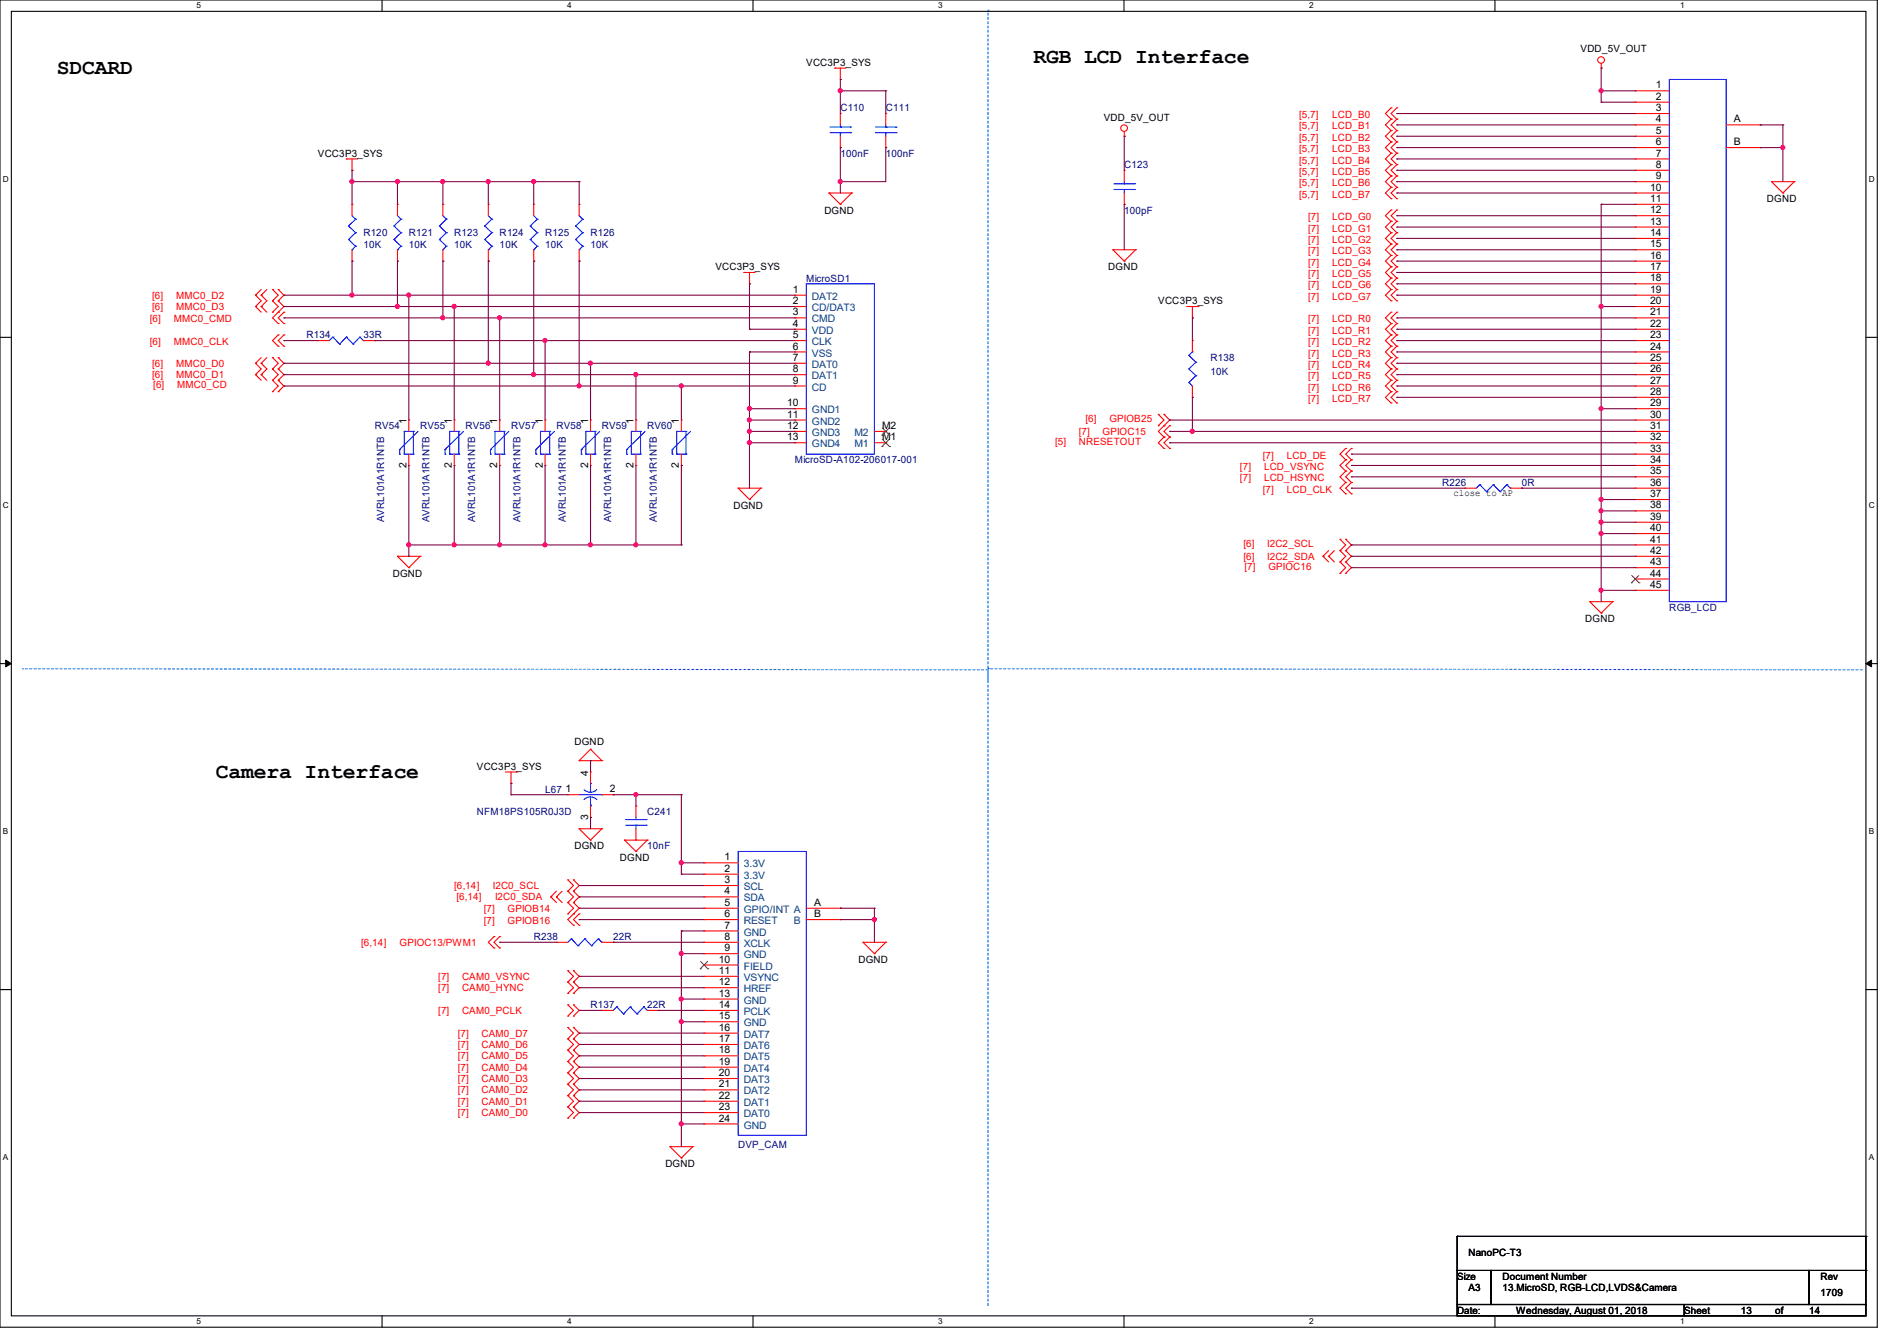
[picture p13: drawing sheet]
<svg xmlns="http://www.w3.org/2000/svg" width="297mm" height="210mm" viewBox="0 0 297 210" stroke-linecap="round" stroke-linejoin="round" font-family="sans-serif">
<defs><g id="words">
<g font-size="3.3">
<text x="8.9" y="11.6">SDCARD</text>
<text x="161.8" y="9.9">RGB LCD Interface</text>
<text x="33.8" y="121.9">Camera Interface</text>
</g>
<g font-size="1.6">
<text x="126.2" y="10.3">VCC3P3_SYS</text>
<text x="247.5" y="8.2">VDD_5V_OUT</text>
<text x="259.2" y="13.8">1</text>
<text x="259.2" y="15.6">2</text>
<text x="259.2" y="17.4">3</text>
<text x="172.8" y="18.9">VDD_5V_OUT</text>
<text x="259.2" y="19.2">4</text>
<text x="259.2" y="21">5</text>
<text x="259.2" y="22.7">6</text>
<text x="271.5" y="19.2">A</text>
<text x="271.5" y="22.7">B</text>
<text x="49.8" y="24.6">VCC3P3_SYS</text>
<text x="258.4" y="29.8">10</text>
<text x="259.2" y="24.5">7</text>
<text x="259.2" y="26.3">8</text>
<text x="259.2" y="28.1">9</text>
<text x="129.1" y="33.4">DGND</text>
<text x="258.4" y="31.6">11</text>
<text x="258.4" y="33.4">12</text>
<text x="258.4" y="35.2">13</text>
<text x="276.6" y="31.7">DGND</text>
<text x="258.4" y="37">14</text>
<text x="258.4" y="38.7">15</text>
<text x="258.4" y="40.5">16</text>
<text x="112" y="42.3">VCC3P3_SYS</text>
<text x="124.1" y="45.8">1</text>
<text x="124.1" y="47.6">2</text>
<text x="173.5" y="42.3">DGND</text>
<text x="181.4" y="47.7">VCC3P3_SYS</text>
<text x="258.4" y="42.3">17</text>
<text x="258.4" y="44.1">18</text>
<text x="258.4" y="45.8">19</text>
<text x="258.4" y="47.6">20</text>
<text x="124.1" y="49.4">3</text>
<text x="124.1" y="51.2">4</text>
<text x="124.1" y="53">5</text>
<text x="258.4" y="49.4">21</text>
<text x="258.4" y="51.2">22</text>
<text x="258.4" y="53">23</text>
<text x="124.1" y="54.7">6</text>
<text x="124.1" y="56.5">7</text>
<text x="124.1" y="58.3">8</text>
<text x="258.4" y="54.7">24</text>
<text x="258.4" y="56.5">25</text>
<text x="258.4" y="58.3">26</text>
<text x="123.2" y="63.6">10</text>
<text x="123.2" y="65.4">11</text>
<text x="124.1" y="60.1">9</text>
<text x="258.4" y="60.1">27</text>
<text x="258.4" y="61.8">28</text>
<text x="258.4" y="63.6">29</text>
<text x="258.4" y="65.4">30</text>
<text x="63.6" y="66.3" transform="rotate(-90 63.6 66.3)">1</text>
<text x="70.7" y="66.3" transform="rotate(-90 70.7 66.3)">1</text>
<text x="77.9" y="66.3" transform="rotate(-90 77.9 66.3)">1</text>
<text x="85" y="66.3" transform="rotate(-90 85 66.3)">1</text>
<text x="92.1" y="66.3" transform="rotate(-90 92.1 66.3)">1</text>
<text x="99.2" y="66.3" transform="rotate(-90 99.2 66.3)">1</text>
<text x="106.3" y="66.3" transform="rotate(-90 106.3 66.3)">1</text>
<text x="123.2" y="67.2">12</text>
<text x="123.2" y="69">13</text>
<text x="138.1" y="69">M1</text>
<text x="138.1" y="67.2">M2</text>
<text x="258.4" y="67.2">31</text>
<text x="258.4" y="69">32</text>
<text x="258.4" y="70.7">33</text>
<text x="63.6" y="73.2" transform="rotate(-90 63.6 73.2)">2</text>
<text x="70.7" y="73.2" transform="rotate(-90 70.7 73.2)">2</text>
<text x="77.9" y="73.2" transform="rotate(-90 77.9 73.2)">2</text>
<text x="85" y="73.2" transform="rotate(-90 85 73.2)">2</text>
<text x="92.1" y="73.2" transform="rotate(-90 92.1 73.2)">2</text>
<text x="99.2" y="73.2" transform="rotate(-90 99.2 73.2)">2</text>
<text x="106.3" y="73.2" transform="rotate(-90 106.3 73.2)">2</text>
<text x="227.6" y="77.7">close to AP</text>
<text x="258.4" y="72.5">34</text>
<text x="258.4" y="74.3">35</text>
<text x="258.4" y="76.1">36</text>
<text x="258.4" y="77.9">37</text>
<text x="114.8" y="79.7">DGND</text>
<text x="258.4" y="79.6">38</text>
<text x="258.4" y="81.4">39</text>
<text x="258.4" y="83.2">40</text>
<text x="258.4" y="85">41</text>
<text x="258.4" y="86.7">42</text>
<text x="258.4" y="88.5">43</text>
<text x="61.5" y="90.3">DGND</text>
<text x="258.4" y="90.3">44</text>
<text x="258.4" y="92.1">45</text>
<text x="248.2" y="97.4">DGND</text>
<text x="90" y="116.7">DGND</text>
<text x="74.7" y="120.6">VCC3P3_SYS</text>
<text x="88.6" y="124.1">1</text>
<text x="92.1" y="121.5" transform="rotate(-90 92.1 121.5)">4</text>
<text x="95.5" y="124.1">2</text>
<text x="92.1" y="128.4" transform="rotate(-90 92.1 128.4)">3</text>
<text x="90" y="133">DGND</text>
<text x="97.1" y="134.8">DGND</text>
<text x="113.5" y="134.7">1</text>
<text x="113.5" y="136.5">2</text>
<text x="113.5" y="138.3">3</text>
<text x="113.5" y="140.1">4</text>
<text x="113.5" y="141.9">5</text>
<text x="113.5" y="143.6">6</text>
<text x="127.5" y="141.9">A</text>
<text x="127.5" y="143.6">B</text>
<text x="113.5" y="145.4">7</text>
<text x="113.5" y="147.2">8</text>
<text x="113.5" y="149">9</text>
<text x="112.6" y="150.8">10</text>
<text x="112.6" y="152.5">11</text>
<text x="112.6" y="154.3">12</text>
<text x="134.4" y="150.8">DGND</text>
<text x="112.6" y="156.1">13</text>
<text x="112.6" y="157.9">14</text>
<text x="112.6" y="159.6">15</text>
<text x="112.6" y="161.4">16</text>
<text x="112.6" y="163.2">17</text>
<text x="112.6" y="165">18</text>
<text x="112.6" y="166.8">19</text>
<text x="112.6" y="168.5">20</text>
<text x="112.6" y="170.3">21</text>
<text x="112.6" y="172.1">22</text>
<text x="112.6" y="173.9">23</text>
<text x="112.6" y="175.6">24</text>
<text x="104.2" y="182.8">DGND</text>
<text x="229.9" y="196.7">NanoPC-T3</text>
<text x="228.1" y="200.4">Size</text>
<text x="229.9" y="202.2">A3</text>
<text x="235.2" y="200.4">Document Number</text>
<text x="235.2" y="202.2">13.MicroSD, RGB-LCD,LVDS&amp;Camera</text>
<text x="285" y="202.9">1709</text>
<text x="285" y="200.4">Rev</text>
<text x="228.1" y="205.7">Date:</text>
<text x="237.4" y="205.7">Wednesday, August 01, 2018</text>
<text x="263.7" y="205.7">Sheet</text>
<text x="272.6" y="205.7">13</text>
<text x="277.9" y="205.7">of</text>
<text x="283.2" y="205.7">14</text>
</g>
<g font-size="1.6" fill="#00007f">
<text x="131.6" y="17.4">C110</text>
<text x="138.7" y="17.4">C111</text>
<text x="131.6" y="24.6">100nF</text>
<text x="138.7" y="24.6">100nF</text>
<text x="176" y="26.3">C123</text>
<text x="176" y="33.4">100pF</text>
<text x="56.9" y="37">R120</text>
<text x="56.9" y="38.8">10K</text>
<text x="64" y="37">R121</text>
<text x="64" y="38.8">10K</text>
<text x="71.1" y="37">R123</text>
<text x="71.1" y="38.8">10K</text>
<text x="78.2" y="37">R124</text>
<text x="78.2" y="38.8">10K</text>
<text x="85.3" y="37">R125</text>
<text x="85.3" y="38.8">10K</text>
<text x="92.5" y="37">R126</text>
<text x="92.5" y="38.8">10K</text>
<text x="126.2" y="44.1">MicroSD1</text>
<text x="48" y="53">R134</text>
<text x="56.9" y="53">33R</text>
<text x="189.5" y="56.6">R138</text>
<text x="189.5" y="58.7">10K</text>
<text x="58.7" y="67.2">RV54</text>
<text x="65.8" y="67.2">RV55</text>
<text x="72.9" y="67.2">RV56</text>
<text x="80" y="67.2">RV57</text>
<text x="87.1" y="67.2">RV58</text>
<text x="94.2" y="67.2">RV59</text>
<text x="101.3" y="67.2">RV60</text>
<text x="124.5" y="72.6">MicroSD-A102-206017-001</text>
<text x="225.8" y="76.1">R226</text>
<text x="238.2" y="76.1">0R</text>
<text x="60.2" y="81.8" transform="rotate(-90 60.2 81.8)">AVRL101A1R1NTB</text>
<text x="67.3" y="81.8" transform="rotate(-90 67.3 81.8)">AVRL101A1R1NTB</text>
<text x="74.4" y="81.8" transform="rotate(-90 74.4 81.8)">AVRL101A1R1NTB</text>
<text x="81.5" y="81.8" transform="rotate(-90 81.5 81.8)">AVRL101A1R1NTB</text>
<text x="88.6" y="81.8" transform="rotate(-90 88.6 81.8)">AVRL101A1R1NTB</text>
<text x="95.7" y="81.8" transform="rotate(-90 95.7 81.8)">AVRL101A1R1NTB</text>
<text x="102.8" y="81.8" transform="rotate(-90 102.8 81.8)">AVRL101A1R1NTB</text>
<text x="261.4" y="95.7">RGB_LCD</text>
<text x="85.3" y="124.1">L67</text>
<text x="74.7" y="127.7">NFM18PS105R0J3D</text>
<text x="101.3" y="127.7">C241</text>
<text x="101.3" y="133">10nF</text>
<text x="83.6" y="147.2">R238</text>
<text x="96" y="147.2">22R</text>
<text x="92.5" y="157.9">R137</text>
<text x="101.3" y="157.9">22R</text>
<text x="115.6" y="179.8">DVP_CAM</text>
</g>
<g font-size="1.6" fill="#f00">
<text x="203.4" y="22.1">[5,7]</text>
<text x="203.4" y="20.3">[5,7]</text>
<text x="203.4" y="18.5">[5,7]</text>
<text x="203.4" y="23.8">[5,7]</text>
<text x="208.6" y="22.1">LCD_B2</text>
<text x="208.6" y="20.3">LCD_B1</text>
<text x="208.6" y="18.5">LCD_B0</text>
<text x="208.6" y="23.8">LCD_B3</text>
<text x="203.4" y="27.4">[5,7]</text>
<text x="203.4" y="25.6">[5,7]</text>
<text x="203.4" y="29.2">[5,7]</text>
<text x="208.6" y="27.4">LCD_B5</text>
<text x="208.6" y="25.6">LCD_B4</text>
<text x="208.6" y="29.2">LCD_B6</text>
<text x="203.4" y="30.9">[5,7]</text>
<text x="204.8" y="34.5">[7]</text>
<text x="208.6" y="34.5">LCD_G0</text>
<text x="208.6" y="30.9">LCD_B7</text>
<text x="204.8" y="36.3">[7]</text>
<text x="204.8" y="41.6">[7]</text>
<text x="204.8" y="39.8">[7]</text>
<text x="204.8" y="38.1">[7]</text>
<text x="208.6" y="36.3">LCD_G1</text>
<text x="208.6" y="41.6">LCD_G4</text>
<text x="208.6" y="39.8">LCD_G3</text>
<text x="208.6" y="38.1">LCD_G2</text>
<text x="23.8" y="46.8">[6]</text>
<text x="27.6" y="46.8">MMC0_D2</text>
<text x="204.8" y="46.9">[7]</text>
<text x="204.8" y="45.2">[7]</text>
<text x="204.8" y="43.4">[7]</text>
<text x="208.6" y="46.9">LCD_G7</text>
<text x="208.6" y="45.2">LCD_G6</text>
<text x="208.6" y="43.4">LCD_G5</text>
<text x="23.5" y="50.5">[6]</text>
<text x="23.8" y="48.6">[6]</text>
<text x="27.2" y="50.5">MMC0_CMD</text>
<text x="27.6" y="48.6">MMC0_D3</text>
<text x="204.8" y="52.3">[7]</text>
<text x="204.8" y="50.5">[7]</text>
<text x="208.6" y="52.3">LCD_R1</text>
<text x="208.6" y="50.5">LCD_R0</text>
<text x="23.5" y="54.1">[6]</text>
<text x="23.8" y="57.4">[6]</text>
<text x="23.8" y="59.2">[6]</text>
<text x="27.2" y="54.1">MMC0_CLK</text>
<text x="27.6" y="57.4">MMC0_D0</text>
<text x="27.6" y="59.2">MMC0_D1</text>
<text x="204.8" y="59.4">[7]</text>
<text x="204.8" y="57.6">[7]</text>
<text x="204.8" y="55.8">[7]</text>
<text x="204.8" y="54.1">[7]</text>
<text x="208.6" y="59.4">LCD_R5</text>
<text x="208.6" y="57.6">LCD_R4</text>
<text x="208.6" y="55.8">LCD_R3</text>
<text x="208.6" y="54.1">LCD_R2</text>
<text x="24" y="60.8">[6]</text>
<text x="27.7" y="60.8">MMC0_CD</text>
<text x="204.8" y="62.9">[7]</text>
<text x="204.8" y="61.2">[7]</text>
<text x="208.6" y="62.9">LCD_R7</text>
<text x="208.6" y="61.2">LCD_R6</text>
<text x="165.2" y="69.7">[5]</text>
<text x="168.9" y="69.7">NRESETOUT</text>
<text x="168.9" y="68.1">[7]</text>
<text x="170" y="66.2">[6]</text>
<text x="172.6" y="68.1">GPIOC15</text>
<text x="173.7" y="66.2">GPIOB25</text>
<text x="197.7" y="71.8">[7]</text>
<text x="201.5" y="71.8">LCD_DE</text>
<text x="194.1" y="73.6">[7]</text>
<text x="194.1" y="75.4">[7]</text>
<text x="197.7" y="77.2">[7]</text>
<text x="197.9" y="73.6">LCD_VSYNC</text>
<text x="197.9" y="75.4">LCD_HSYNC</text>
<text x="201.5" y="77.2">LCD_CLK</text>
<text x="194.7" y="85.7">[6]</text>
<text x="194.7" y="87.7">[6]</text>
<text x="194.9" y="89.3">[7]</text>
<text x="198.4" y="85.7">I2C2_SCL</text>
<text x="198.4" y="87.7">I2C2_SDA</text>
<text x="198.6" y="89.3">GPIOC16</text>
<text x="71.1" y="139.2">[6,14]</text>
<text x="71.5" y="141">[6,14]</text>
<text x="75.7" y="142.8">[7]</text>
<text x="77.2" y="139.2">I2C0_SCL</text>
<text x="77.5" y="141">I2C0_SDA</text>
<text x="79.5" y="142.8">GPIOB14</text>
<text x="56.6" y="148.1">[6,14]</text>
<text x="62.6" y="148.1">GPIOC13/PWM1</text>
<text x="75.7" y="144.7">[7]</text>
<text x="79.5" y="144.7">GPIOB16</text>
<text x="68.6" y="155.2">[7]</text>
<text x="68.6" y="153.5">[7]</text>
<text x="72.3" y="155.2">CAM0_HYNC</text>
<text x="72.3" y="153.5">CAM0_VSYNC</text>
<text x="68.6" y="158.8">[7]</text>
<text x="72.3" y="158.8">CAM0_PCLK</text>
<text x="71.7" y="165.9">[7]</text>
<text x="71.7" y="167.7">[7]</text>
<text x="71.7" y="164.1">[7]</text>
<text x="71.7" y="162.3">[7]</text>
<text x="75.4" y="165.9">CAM0_D5</text>
<text x="75.4" y="167.7">CAM0_D4</text>
<text x="75.4" y="164.1">CAM0_D6</text>
<text x="75.4" y="162.3">CAM0_D7</text>
<text x="71.7" y="173">[7]</text>
<text x="71.7" y="171.2">[7]</text>
<text x="71.7" y="169.5">[7]</text>
<text x="75.4" y="173">CAM0_D1</text>
<text x="75.4" y="171.2">CAM0_D2</text>
<text x="75.4" y="169.5">CAM0_D3</text>
<text x="71.7" y="174.8">[7]</text>
<text x="75.4" y="174.8">CAM0_D0</text>
</g>
<g font-size="1.6" fill="#003f7f">
<text x="127.1" y="46.9">DAT2</text>
<text x="127.1" y="48.7">CD/DAT3</text>
<text x="127.1" y="50.5">CMD</text>
<text x="127.1" y="52.3">VDD</text>
<text x="127.1" y="54.1">CLK</text>
<text x="127.1" y="55.8">VSS</text>
<text x="127.1" y="57.6">DAT0</text>
<text x="127.1" y="59.4">DAT1</text>
<text x="127.1" y="61.2">CD</text>
<text x="127.1" y="64.7">GND1</text>
<text x="127.1" y="66.5">GND2</text>
<text x="127.1" y="68.3">GND3</text>
<text x="127.1" y="70.1">GND4</text>
<text x="133.8" y="70.1">M1</text>
<text x="133.8" y="68.3">M2</text>
<text x="116.5" y="135.8">3.3V</text>
<text x="116.5" y="137.6">3.3V</text>
<text x="116.5" y="139.4">SCL</text>
<text x="116.5" y="141.2">SDA</text>
<text x="116.5" y="143">GPIO/INT A</text>
<text x="116.5" y="144.7">RESET</text>
<text x="116.5" y="146.5">GND</text>
<text x="116.5" y="148.3">XCLK</text>
<text x="124.3" y="144.7">B</text>
<text x="116.5" y="150.1">GND</text>
<text x="116.5" y="151.9">FIELD</text>
<text x="116.5" y="153.6">VSYNC</text>
<text x="116.5" y="155.4">HREF</text>
<text x="116.5" y="157.2">GND</text>
<text x="116.5" y="159">PCLK</text>
<text x="116.5" y="160.7">GND</text>
<text x="116.5" y="162.5">DAT7</text>
<text x="116.5" y="164.3">DAT6</text>
<text x="116.5" y="166.1">DAT5</text>
<text x="116.5" y="167.9">DAT4</text>
<text x="116.5" y="169.6">DAT3</text>
<text x="116.5" y="171.4">DAT2</text>
<text x="116.5" y="173.2">DAT1</text>
<text x="116.5" y="175">DAT0</text>
<text x="116.5" y="176.7">GND</text>
</g>
<g font-size="1.3">
<text x="30.8" y="1.3">5</text>
<text x="88.8" y="1.3">4</text>
<text x="146.9" y="1.3">3</text>
<text x="205" y="1.3">2</text>
<text x="263.1" y="1.3">1</text>
<text x=".5" y="28.4">D</text>
<text x="292.6" y="28.4">D</text>
<text x=".5" y="79.5">C</text>
<text x="292.6" y="79.5">C</text>
<text x=".5" y="130.6">B</text>
<text x="292.6" y="130.6">B</text>
<text x=".5" y="181.7">A</text>
<text x="292.6" y="181.7">A</text>
<text x="30.8" y="207.4">5</text>
<text x="88.8" y="207.4">4</text>
<text x="146.9" y="207.4">3</text>
<text x="205" y="207.4">2</text>
<text x="263.1" y="207.4">1</text>
</g>
</g></defs>
<path d="M0 0h293.9v207.9h-293.9zM1.8 1.8h290.3v204.3h-290.3z" fill="none" stroke="#000" stroke-width=".17"/>
<g fill="#fff">
<path d="M30.8 .2h.7v1.4h-.7z"/>
<path d="M30.8 206.2h.7v1.4h-.7z"/>
</g>
<path d="M59.8 0v1.8M59.8 206.1v1.8" fill="none" stroke="#000" stroke-width=".17"/>
<g fill="#fff">
<path d="M88.8 .2h.7v1.4h-.7z"/>
<path d="M88.8 206.2h.7v1.4h-.7z"/>
</g>
<path d="M117.9 0v1.8M117.9 206.1v1.8" fill="none" stroke="#000" stroke-width=".17"/>
<g fill="#fff">
<path d="M146.9 .2h.7v1.4h-.7z"/>
<path d="M146.9 206.2h.7v1.4h-.7z"/>
</g>
<path d="M176 0v1.8M176 206.1v1.8" fill="none" stroke="#000" stroke-width=".17"/>
<g fill="#fff">
<path d="M205 .2h.7v1.4h-.7z"/>
<path d="M205 206.2h.7v1.4h-.7z"/>
</g>
<path d="M234.1 0v1.8M234.1 206.1v1.8" fill="none" stroke="#000" stroke-width=".17"/>
<g fill="#fff">
<path d="M263.1 .2h.6v1.4h-.6z"/>
<path d="M263.1 206.2h.6v1.4h-.6z"/>
<path d="M.5 27.3h.9v1.4h-.9z"/>
<path d="M292.6 27.3h.9v1.4h-.9z"/>
<path d="M.5 78.4h.9v1.4h-.9z"/>
<path d="M292.6 78.4h.9v1.4h-.9z"/>
</g>
<path d="M0 52.8h1.8M292.1 52.8h1.8" fill="none" stroke="#000" stroke-width=".17"/>
<g fill="#fff">
<path d="M.5 129.5h.8v1.4h-.8z"/>
<path d="M292.6 129.5h.8v1.4h-.8z"/>
</g>
<path d="M0 103.9h1.8M292.1 103.9h1.8" fill="none" stroke="#000" stroke-width=".17"/>
<path d="M.9 103.4l.9 .5-.9 .5zM292.1 103.9l.9-.5v1z" fill="#000" stroke="#000" stroke-width=".16"/>
<g fill="#fff">
<path d="M.5 180.5h.8v1.4h-.8z"/>
<path d="M292.6 180.5h.8v1.4h-.8z"/>
</g>
<g fill="none" stroke="#000" stroke-width=".17">
<path d="M0 155h1.8M292.1 155h1.8M228.1 199h5.4v5.3h-5.4zM228.1 193.6h.1M228.1 193.6v5.4M228.1 193.6h64M233.5 199h49.8v5.3h-49.8zM283.3 199h8.8v5.3h-8.8zM292.1 193.6h.1M292.1 199h.1M292.1 193.6v5.4M228.1 204.3h35.6v1.8h-35.6z"/>
<path d="M263.7 204.3h28.4v1.8h-28.4z"/>
</g>
<path d="M154.7 1.6h.1M3.6 104.7h.1M154.7 106.7v-105.1M154.7 104.7h.1M154.7 104.9l-151.1-.2M291.6 104.9l-136.9-.2M154.7 204.5v-99.8" fill="none" stroke="#007fff" stroke-width=".17" stroke-dasharray=".3 .3"/>
<g fill="none" stroke="#f00" stroke-width=".17">
<path d="M130.7 10.7h.1M130.7 10.7h1.8M131.6 12.4h.1M131.6 17.8h.1M131.6 10.7v1.7M131.6 17.8v1.8M138.7 17.8h.1M138.7 17.8v1.8M217.8 18.7h.1M217.8 16.9h.1M217.8 18.7l-.9 .9 .9 .8M217.8 16.9l-.9 .9 .9 .9"/>
<path d="M218.7 18.7h.1M218.7 16.9h.1M218.7 18.7l-.9 .9 .9 .8M218.7 16.9l-.9 .9 .9 .9M250.7 10.7h.1M250.7 9.9v.8M256 14.2h.1M256 16h.1M256 17.8h.1M256 19.6h.1M256 14.2h5.4M256 16h5.4"/>
<path d="M256 17.8h5.4M256 19.6h5.4M270.3 19.6h5.3M275.6 19.6h.1M54.2 24.9h.1M54.2 24.9h1.8M55.1 26.7h.1M55.1 32h.1M55.1 24.9v1.8M55.1 32v1.8M55.1 39.1v1.8M62.2 32h.1"/>
<path d="M62.2 32v1.8M62.2 39.1v1.8M69.3 32h.1M69.3 32v1.8M69.3 39.1v1.8M76.5 32h.1M76.5 32v1.8M76.5 39.1v1.8M83.6 32h.1M83.6 32v1.8M83.6 39.1v1.8M90.7 32h.1"/>
<path d="M90.7 32v1.8M90.7 39.1v1.8M129.8 30.2h.1M129.8 30.2h3.6M129.8 30.2l1.8 1.8M131.6 32h.1M131.6 23.1h.1M131.6 21.3v1.8M133.4 30.2h.1M133.4 30.2l-1.8 1.8M138.7 23.1h.1M138.7 21.3v1.8"/>
<path d="M174.2 39.1h.1M174.2 39.1h3.6M174.2 39.1l1.8 1.8M176 21.3h.1M176 26.7h.1M176 32h.1M176 20.6v.7M176 26.7v1.7M176 30.2v1.8M177.8 39.1h.1M177.8 39.1l-1.8 1.8M217.8 20.4h.1"/>
<path d="M217.8 22.2h.1M217.8 25.8h.1M217.8 27.6h.1M217.8 24h.1M217.8 34.7h.1M217.8 36.4h.1M217.8 32.9h.1M217.8 29.3h.1M217.8 31.1h.1M217.8 38.2h.1M217.8 20.4l-.9 .9 .9 .9M217.8 25.8l-.9 .9 .9 .9"/>
<path d="M217.8 24l-.9 .9 .9 .9M217.8 22.2l-.9 .9 .9 .9M217.8 34.7l-.9 .9 .9 .8M217.8 32.9l-.9 .9 .9 .9M217.8 29.3l-.9 .9 .9 .9M217.8 27.6l-.9 .8 .9 .9M217.8 38.2l-.9 .9 .9 .9M217.8 36.4l-.9 .9 .9 .9M218.7 20.4h.1M218.7 22.2h.1M218.7 25.8h.1M218.7 27.6h.1"/>
<path d="M218.7 24h.1M218.7 34.7h.1M218.7 36.4h.1M218.7 32.9h.1M218.7 29.3h.1M218.7 31.1h.1M218.7 38.2h.1M218.7 29.3l-.9 .9 .9 .9M218.7 20.4l-.9 .9 .9 .9M218.7 25.8l-.9 .9 .9 .9M218.7 24l-.9 .9 .9 .9M218.7 22.2l-.9 .9 .9 .9"/>
<path d="M218.7 34.7l-.9 .9 .9 .8M218.7 32.9l-.9 .9 .9 .9M218.7 27.6l-.9 .8 .9 .9M218.7 38.2l-.9 .9 .9 .9M218.7 36.4l-.9 .9 .9 .9M256 21.3h.1M256 23.1h.1M256 24.9h.1M256 26.7h.1M256 28.4h.1M256 30.2h.1M256 32h.1"/>
<path d="M256 33.8h.1M256 35.6h.1M256 37.3h.1M256 39.1h.1M256 28.4h5.4M256 24.9h5.4M256 30.2h5.4M256 39.1h5.4M256 21.3h5.4M256 23.1h5.4M256 26.7h5.4M256 32h5.4"/>
<path d="M256 33.8h5.4M256 35.6h5.4M256 37.3h5.4M270.3 23.1h5.3M275.6 23.1h.1M277.4 28.4h.1M277.4 28.4h3.5M277.4 28.4l1.7 1.8M279.1 30.2h.1M280.9 28.4h.1M280.9 28.4l-1.8 1.8M40 56.9h.1"/>
<path d="M40 58.7h.1M40 46.2h.1M40 48h.1M40 56.9l.9 .9-.9 .9M40 46.2l.9 .9-.9 .9M40 58.7l.9 .9M40 48l.9 .9M40.9 56.9h.1M40.9 58.7h.1M40.9 46.2h.1M40.9 48h.1M40.9 56.9l.9 .9-.9 .9"/>
<path d="M40.9 56l-.9 .9M40.9 48l.9 .9M40.9 58.7l.9 .9M40.9 46.2l.9 .9-.9 .9M40.9 45.3l-.9 .9M41.8 56l-.9 .9M41.8 45.3l-.9 .9M42.7 59.6h.1M42.7 57.8h.1M42.7 56h.1M42.7 47.1h.1M42.7 45.3h.1"/>
<path d="M42.7 48.9h.1M42.7 59.6l.9 .9-.9 .8M42.7 56l.9 .9-.9 .9M42.7 57.8l.9 .9-.9 .9M42.7 45.3l.9 .9-.9 .9M42.7 47.1l.9 .9-.9 .9M43.6 59.6h.1M43.6 52.5h.1M43.6 54.2h.1M43.6 48.9h.1M43.6 50.7h.1M43.6 56h.1"/>
<path d="M43.6 57.8h.1M43.6 45.3h.1M43.6 47.1h.1M43.6 59.6l.9 .9-.9 .8M43.6 52.5l-.9 .8 .9 .9M43.6 47.1l.9 .9-1.8 1.8 .9 .9M43.6 56l.9 .9-.9 .9M43.6 57.8l.9 .9-.9 .9M43.6 45.3l.9 .9-.9 .9M44.5 52.5h.1M44.5 54.2h.1M44.5 48.9h.1"/>
<path d="M44.5 50.7h.1M44.5 52.5l-.9 .8 .9 .9M44.5 48.9l-.9 .9 .9 .9M49.8 53.3h.1M49.8 53.3h1.8M55.1 40.9h.1M56.9 53.3h1.8M58.7 53.3h.1M62.2 40.9h.1M69.3 40.9h.1M76.5 40.9h.1M83.6 40.9h.1"/>
<path d="M90.7 40.9h.1M116.5 42.7h.1M116.5 42.7h1.7M117.3 44.4h.1M117.3 42.7v1.7M124.5 46.2h.1M124.5 48h.1M124.5 49.8h.1M124.5 51.6h.1M124.5 53.3h.1M124.5 55.1h.1M124.5 56.9h.1"/>
<path d="M124.5 58.7h.1M124.5 48h1.7M124.5 46.2h1.7M124.5 49.8h1.7M124.5 51.6h1.7M124.5 53.3h1.7M124.5 55.1h1.7M124.5 56.9h1.7M124.5 58.7h1.7M176 40.9h.1M185.8 48h1.8M186.7 49.8h.1"/>
<path d="M186.7 53.3h.1M186.7 48v1.8M186.7 53.3v1.8M187.6 48h.1M217.8 50.7h.1M217.8 52.5h.1M217.8 48.9h.1M217.8 45.3h.1M217.8 47.1h.1M217.8 43.6h.1M217.8 57.8h.1M217.8 59.6h.1"/>
<path d="M217.8 56h.1M217.8 54.2h.1M217.8 41.8h.1M217.8 40h.1M217.8 50.7l-.9 .9 .9 .9M217.8 48.9l-.9 .9 .9 .9M217.8 45.3l-.9 .9 .9 .9M217.8 43.6l-.9 .8 .9 .9M217.8 57.8l-.9 .9 .9 .9M217.8 56l-.9 .9 .9 .9M217.8 54.2l-.9 .9 .9 .9M217.8 52.5l-.9 .8 .9 .9"/>
<path d="M217.8 59.6l-.9 .9 .9 .8M217.8 41.8l-.9 .9 .9 .9M217.8 40l-.9 .9 .9 .9M218.7 50.7h.1M218.7 52.5h.1M218.7 48.9h.1M218.7 45.3h.1M218.7 47.1h.1M218.7 43.6h.1M218.7 57.8h.1M218.7 59.6h.1M218.7 56h.1"/>
<path d="M218.7 54.2h.1M218.7 41.8h.1M218.7 40h.1M218.7 50.7l-.9 .9 .9 .9M218.7 48.9l-.9 .9 .9 .9M218.7 45.3l-.9 .9 .9 .9M218.7 43.6l-.9 .8 .9 .9M218.7 57.8l-.9 .9 .9 .9M218.7 56l-.9 .9 .9 .9M218.7 54.2l-.9 .9 .9 .9M218.7 52.5l-.9 .8 .9 .9M218.7 59.6l-.9 .9 .9 .8"/>
<path d="M218.7 41.8l-.9 .9 .9 .9M218.7 40l-.9 .9 .9 .9M256 40.9h.1M256 42.7h.1M256 44.4h.1M256 46.2h.1M256 48h.1M256 49.8h.1M256 51.6h.1M256 53.3h.1M256 55.1h.1M256 56.9h.1"/>
<path d="M256 58.7h.1M256 48h5.4M256 42.7h5.4M256 46.2h5.4M256 49.8h5.4M256 51.6h5.4M256 53.3h5.4M256 55.1h5.4M256 56.9h5.4M256 58.7h5.4M256 40.9h5.4M256 44.4h5.4"/>
<path d="M42.7 61.3h.1M43.6 61.3h.1M64 65.8h.1M64 72.9h.1M64 65.8v1.8M64 71.1v1.8M71.1 65.8h.1M71.1 72.9h.1M71.1 65.8v1.8M71.1 71.1v1.8M78.2 65.8h.1M78.2 72.9h.1"/>
<path d="M78.2 65.8v1.8M78.2 71.1v1.8M85.3 65.8h.1M85.3 72.9h.1M85.3 65.8v1.8M85.3 71.1v1.8M92.5 65.8h.1M92.5 72.9h.1M92.5 65.8v1.8M92.5 71.1v1.8M99.6 65.8h.1M99.6 72.9h.1"/>
<path d="M99.6 65.8v1.8M99.6 71.1v1.8M106.7 65.8h.1M106.7 72.9h.1M106.7 65.8v1.8M106.7 71.1v1.8M115.6 76.5h.1M115.6 76.5h3.5M115.6 76.5l1.7 1.7M117.3 78.2h.1M119.1 76.5h.1M119.1 76.5l-1.8 1.7"/>
<path d="M124.5 60.5h.1M124.5 64h.1M124.5 65.8h.1M124.5 67.6h.1M124.5 69.3h.1M124.5 60.5h1.7M124.5 64h1.7M124.5 65.8h1.7M124.5 67.6h1.7M124.5 69.3h1.7M136.9 67.6h1.8M136.9 69.3h1.8"/>
<path d="M138.7 69.3h.1M138.7 67.6h.1M181.4 64.9h.1M181.4 66.7h.1M181.4 64.9l.8 .9-.8 .9M182.2 66.7h.1M182.2 64.9h.1M182.2 68.5h.1M182.2 70.2h.1M182.2 64.9l.9 .9-1.7 1.8 .8 .9M182.2 68.5l-.8 .8 .8 .9M183.1 66.7h.1"/>
<path d="M183.1 68.5h.1M183.1 70.2h.1M183.1 68.5l-.9 .8 .9 .9M183.1 66.7l-.9 .9 .9 .9M186.7 62.2h.1M186.7 60.5v1.7M210.7 72h.1M210.7 73.8h.1M210.7 75.6h.1M210.7 77.3h.1M210.7 70.2h.1M210.7 72l-.9 .9 .9 .9"/>
<path d="M210.7 75.6l-.9 .9 .9 .8M210.7 70.2l-.9 .9 .9 .9M210.7 73.8l-.9 .9 .9 .9M211.6 72h.1M211.6 73.8h.1M211.6 75.6h.1M211.6 77.3h.1M211.6 70.2h.1M211.6 72l-.9 .9 .9 .9M211.6 75.6l-.9 .9 .9 .8M211.6 70.2l-.9 .9 .9 .9M211.6 73.8l-.9 .9 .9 .9"/>
<path d="M217.8 61.3h.1M217.8 63.1h.1M217.8 61.3l-.9 .9 .9 .9M218.7 61.3h.1M218.7 63.1h.1M218.7 61.3l-.9 .9 .9 .9M229.4 76.5h.1M229.4 76.5h1.7M236.5 76.5h1.8M238.3 76.5h.1M256 60.5h.1M256 62.2h.1"/>
<path d="M256 64h.1M256 65.8h.1M256 67.6h.1M256 69.3h.1M256 71.1h.1M256 72.9h.1M256 74.7h.1M256 76.5h.1M256 78.2h.1M256 76.5h5.4M256 60.5h5.4M256 64h5.4"/>
<path d="M256 65.8h5.4M256 67.6h5.4M256 69.3h5.4M256 62.2h5.4M256 71.1h5.4M256 72.9h5.4M256 74.7h5.4M256 78.2h5.4M62.2 87.1h.1M62.2 87.1h3.6M62.2 87.1l1.8 1.8M64 88.9h.1"/>
<path d="M65.8 87.1h.1M65.8 87.1l-1.8 1.8M207.1 87.1h.1M207.1 87.1l.9 .9M208 87.1h.1M208 87.1l.9 .9M208 86.2l-.9 .9M208.9 86.2l-.9 .9M209.8 89.8h.1M209.8 88h.1M209.8 84.5h.1M209.8 86.2h.1"/>
<path d="M209.8 88l.9 .9-.9 .9M209.8 84.5l.9 .8-.9 .9M209.8 86.2l.9 .9-.9 .9M210.7 88h.1M210.7 89.8h.1M210.7 86.2h.1M210.7 84.5h.1M210.7 88l.9 .9-.9 .9M210.7 84.5l.9 .8-.9 .9M210.7 86.2l.9 .9-.9 .9M248.9 94.2h.1M248.9 94.2h3.6"/>
<path d="M248.9 94.2l1.8 1.8M250.7 96h.1M252.5 94.2h.1M252.5 94.2l-1.8 1.8M256 80h.1M256 81.8h.1M256 83.6h.1M256 85.3h.1M256 87.1h.1M256 88.9h.1M256 90.7h.1M256 92.5h.1"/>
<path d="M256 87.1h5.4M256 80h5.4M256 81.8h5.4M256 83.6h5.4M256 85.3h5.4M256 88.9h5.4M256 90.7h5.4M256 92.5h5.4M90.7 119.1h.1M90.7 119.1h3.5M92.5 117.3h.1M92.5 117.3l-1.8 1.8"/>
<path d="M92.5 117.3l1.7 1.8M94.2 119.1h.1M79.1 120.9h1.8M80 122.7h.1M80 120.9v1.8M80.9 120.9h.1M87.1 139.6l-.9 .9M88 139.6l-.9 .9M88.9 139.6h.1M88.9 137.8h.1M88.9 124.5h.1M88.9 137.8l.9 .9-.9 .9"/>
<path d="M88.9 139.6l.9 .9-.9 .9M88.9 124.5h1.8M89.8 137.8h.1M89.8 139.6h.1M89.8 137.8l.9 .9-.9 .9M89.8 139.6l.9 .9-.9 .9M90.7 129.8h.1M90.7 129.8h3.5M90.7 129.8l1.8 1.8M92.5 131.6h.1M92.5 128h.1M92.5 120.9h.1"/>
<path d="M92.5 120.9v1.8M92.5 126.2v1.8M94.2 129.8h.1M94.2 129.8l-1.7 1.8M94.2 124.5h1.8M96 124.5h.1M97.8 131.6h.1M97.8 131.6h3.5M97.8 131.6l1.8 1.8M99.6 133.4h.1M99.6 126.2h.1M99.6 131.6h.1"/>
<path d="M99.6 126.2v1.8M99.6 129.8v1.8M101.3 131.6h.1M101.3 131.6l-1.7 1.8M110.2 135.1h.1M110.2 136.9h.1M110.2 138.7h.1M110.2 135.1h5.4M110.2 136.9h5.4M110.2 138.7h5.4M77.3 146.7h.1M77.3 148.5h.1"/>
<path d="M77.3 146.7l-.8 .9 .8 .9M78.2 146.7h.1M78.2 148.5h.1M78.2 146.7l-.9 .9 .9 .9M86.2 140.5h.1M86.2 140.5l.9 .9M87.1 140.5h.1M87.1 147.6h.1M87.1 147.6h1.8M87.1 140.5l.9 .9M88.9 155.6h.1M88.9 153.8h.1"/>
<path d="M88.9 152h.1M88.9 159.1h.1M88.9 157.4h.1M88.9 141.4h.1M88.9 143.1h.1M88.9 153.8l.9 .9-.9 .9M88.9 152l.9 .9-.9 .9M88.9 157.4l.9 .8-.9 .9M88.9 141.4l.9 .8-.9 .9M89.8 153.8h.1M89.8 155.6h.1M89.8 152h.1"/>
<path d="M89.8 157.4h.1M89.8 159.1h.1M89.8 141.4h.1M89.8 143.1h.1M89.8 144.9h.1M89.8 141.4l.9 .8-.9 .9M89.8 153.8l.9 .9-.9 .9M89.8 152l.9 .9-.9 .9M89.8 157.4l.9 .8-.9 .9M89.8 143.1l-.9 .9 .9 .9M90.7 143.1h.1M90.7 144.9h.1"/>
<path d="M90.7 143.1l-.9 .9 .9 .9M94.2 158.2h.1M94.2 147.6h1.8M94.2 158.2h1.8M96 147.6h.1M101.3 158.2h1.8M103.1 158.2h.1M110.2 140.5h.1M110.2 142.2h.1M110.2 144h.1M110.2 145.8h.1M110.2 147.6h.1"/>
<path d="M110.2 149.4h.1M110.2 151.1h.1M110.2 152.9h.1M110.2 154.7h.1M110.2 156.5h.1M110.2 158.2h.1M110.2 147.6h5.4M110.2 140.5h5.4M110.2 142.2h5.4M110.2 144h5.4M110.2 145.8h5.4M110.2 149.4h5.4"/>
<path d="M110.2 151.1h5.4M110.2 152.9h5.4M110.2 154.7h5.4M110.2 156.5h5.4M110.2 158.2h5.4M126.2 142.2h5.4M126.2 144h5.4M131.6 142.2h.1M131.6 144h.1M135.1 147.6h.1M135.1 147.6h3.6M135.1 147.6l1.8 1.8"/>
<path d="M136.9 149.4h.1M138.7 147.6h.1M138.7 147.6l-1.8 1.8M88.9 166.2h.1M88.9 164.5h.1M88.9 175.1h.1M88.9 173.4h.1M88.9 171.6h.1M88.9 169.8h.1M88.9 168h.1M88.9 162.7h.1M88.9 160.9h.1"/>
<path d="M88.9 164.5l.9 .9-.9 .8M88.9 173.4l.9 .8-.9 .9M88.9 171.6l.9 .9-.9 .9M88.9 169.8l.9 .9-.9 .9M88.9 168l.9 .9-.9 .9M88.9 166.2l.9 .9-.9 .9M88.9 162.7l.9 .9-.9 .9M88.9 160.9l.9 .9-.9 .9M89.8 164.5h.1M89.8 166.2h.1M89.8 173.4h.1M89.8 175.1h.1"/>
<path d="M89.8 171.6h.1M89.8 169.8h.1M89.8 168h.1M89.8 162.7h.1M89.8 160.9h.1M89.8 164.5l.9 .9-.9 .8M89.8 173.4l.9 .8-.9 .9M89.8 171.6l.9 .9-.9 .9M89.8 169.8l.9 .9-.9 .9M89.8 168l.9 .9-.9 .9M89.8 166.2l.9 .9-.9 .9M89.8 162.7l.9 .9-.9 .9"/>
<path d="M89.8 160.9l.9 .9-.9 .9M104.9 179.6h.1M104.9 179.6h3.6M104.9 179.6l1.8 1.8M108.5 179.6h.1M108.5 179.6l-1.8 1.8M110.2 160h.1M110.2 161.8h.1M110.2 163.6h.1M110.2 165.4h.1M110.2 167.1h.1M110.2 168.9h.1"/>
<path d="M110.2 170.7h.1M110.2 172.5h.1M110.2 174.2h.1M110.2 176h.1M110.2 160h5.4M110.2 161.8h5.4M110.2 163.6h5.4M110.2 165.4h5.4M110.2 167.1h5.4M110.2 168.9h5.4M110.2 170.7h5.4M110.2 172.5h5.4"/>
<path d="M110.2 174.2h5.4M110.2 176h5.4M106.7 181.4h.1"/>
<circle cx="250.7" cy="9.4" r=".52"/>
<circle cx="176" cy="20.1" r=".52"/>
</g>
<g fill="none" stroke="#00f" stroke-width=".17">
<path d="M130 19.9h3.2M131.6 19.9h.1M131.6 19.6v.3M133.2 19.9h.1M137.1 19.9h3.2M138.7 19.9h.1M138.7 19.6v.3M140.3 19.9h.1M261.4 12.4h8.9v81.8h-8.9zM54.6 35.4h.1M54.6 37.5h.1M54.6 35.4l1.1 1"/>
<path d="M54.6 37.5l1.1 1.1M55.1 39.1h.1M55.1 33.8l.6 .5M55.7 34.3h.1M55.7 36.4h.1M55.7 38.6h.1M55.7 34.3l-1.1 1.1M55.7 36.4l-1.1 1.1M55.7 38.6l-.6 .5M61.7 35.4h.1M61.7 37.5h.1M61.7 35.4l1.1 1"/>
<path d="M61.7 37.5l1.1 1.1M62.2 39.1h.1M62.2 33.8l.6 .5M62.8 34.3h.1M62.8 36.4h.1M62.8 38.6h.1M62.8 34.3l-1.1 1.1M62.8 36.4l-1.1 1.1M62.8 38.6l-.6 .5M68.8 35.4h.1M68.8 37.5h.1M68.8 35.4l1.1 1"/>
<path d="M68.8 37.5l1.1 1.1M69.3 39.1h.1M69.3 33.8l.6 .5M69.9 34.3h.1M69.9 36.4h.1M69.9 38.6h.1M69.9 34.3l-1.1 1.1M69.9 36.4l-1.1 1.1M69.9 38.6l-.6 .5M75.9 35.4h.1M75.9 37.5h.1M75.9 35.4l1.1 1"/>
<path d="M75.9 37.5l1.1 1.1M76.5 39.1h.1M76.5 33.8l.5 .5M77 34.3h.1M77 36.4h.1M77 38.6h.1M77 34.3l-1.1 1.1M77 36.4l-1.1 1.1M77 38.6l-.5 .5M83 35.4h.1M83 37.5h.1M83 35.4l1.1 1"/>
<path d="M83 37.5l1.1 1.1M83.6 39.1h.1M83.6 33.8l.5 .5M84.1 34.3h.1M84.1 36.4h.1M84.1 38.6h.1M84.1 34.3l-1.1 1.1M84.1 36.4l-1.1 1.1M84.1 38.6l-.5 .5M90.1 35.4h.1M90.1 37.5h.1M90.1 35.4l1.1 1"/>
<path d="M90.1 37.5l1.1 1.1M90.7 39.1h.1M90.7 33.8l.5 .5M91.2 34.3h.1M91.2 36.4h.1M91.2 38.6h.1M91.2 34.3l-1.1 1.1M91.2 36.4l-1.1 1.1M91.2 38.6l-.5 .5M130 20.8h3.2M131.6 20.8h.1M131.6 20.8v.5"/>
<path d="M133.2 20.8h.1M137.1 20.8h3.2M138.7 20.8h.1M138.7 20.8v.5M140.3 20.8h.1M174.4 29.7h3.2M174.4 28.8h3.2M176 28.8h.1M176 29.7h.1M176 28.4v.4M176 29.7v.5M177.6 29.7h.1"/>
<path d="M177.6 28.8h.1M52.1 52.8h.1M52.1 52.8l-.5 .5M52.1 52.8l1.1 1.1M53.2 53.9h.1M54.2 52.8h.1M54.2 52.8l-1 1.1M54.2 52.8l1.1 1.1M55.3 53.9h.1M56.3 52.8h.1M56.3 52.8l-1 1.1M56.3 52.8l.6 .5"/>
<path d="M56.9 53.3h.1M126.2 44.4h10.7v26.7h-10.7zM186.1 59.9h.1M186.1 57.8h.1M186.1 55.7h.1M186.1 59.9l.6 .6M186.1 57.8l1.1 1M186.1 55.7l1.1 1M186.7 55.1h.1M186.7 55.1l-.6 .6M187.2 58.8h.1M187.2 56.7h.1"/>
<path d="M187.2 58.8l-1.1 1.1M187.2 56.7l-1.1 1.1M62.6 70.4h.1M62.6 71.1h.1M62.6 70.4v.7M63.3 71.1h.1M63.3 67.6h.1M63.3 67.6h1.4M63.3 71.1h1.4M63.3 67.6v3.5M64.7 67.6h.1M64.7 71.1h.1"/>
<path d="M64.7 67.6v3.5M65.4 67.6l-2.8 2.8M69.7 70.4h.1M69.7 71.1h.1M69.7 70.4v.7M70.4 71.1h.1M70.4 67.6h.1M70.4 67.6h1.4M70.4 71.1h1.4M70.4 67.6v3.5M71.8 67.6h.1M71.8 71.1h.1"/>
<path d="M71.8 67.6v3.5M72.6 67.6l-2.9 2.8M76.8 70.4h.1M76.8 71.1h.1M76.8 70.4v.7M77.5 71.1h.1M77.5 67.6h.1M77.5 67.6h1.5M77.5 71.1h1.5M77.5 67.6v3.5M79 67.6h.1M79 71.1h.1"/>
<path d="M79 67.6v3.5M79.7 67.6l-2.9 2.8M83.9 70.4h.1M83.9 71.1h.1M83.9 70.4v.7M84.6 71.1h.1M84.6 67.6h.1M84.6 67.6h1.5M84.6 71.1h1.5M84.6 67.6v3.5M86.1 67.6h.1M86.1 71.1h.1"/>
<path d="M86.1 67.6v3.5M86.8 67.6l-2.9 2.8M91 70.4h.1M91 71.1h.1M91 70.4v.7M91.7 71.1h.1M91.7 67.6h.1M91.7 67.6h1.5M91.7 71.1h1.5M91.7 67.6v3.5M93.2 67.6h.1M93.2 71.1h.1"/>
<path d="M93.2 67.6v3.5M93.9 67.6l-2.9 2.8M98.1 70.4h.1M98.1 71.1h.1M98.1 70.4v.7M98.8 71.1h.1M98.8 67.6h.1M98.8 67.6h1.5M98.8 71.1h1.5M98.8 67.6v3.5M100.3 67.6h.1M100.3 71.1h.1"/>
<path d="M100.3 67.6v3.5M101 67.6l-2.9 2.8M105.2 70.4h.1M105.2 71.1h.1M105.2 70.4v.7M106 71.1h.1M106 67.6h.1M106 67.6h1.4M106 71.1h1.4M106 67.6v3.5M107.4 67.6h.1M107.4 71.1h.1"/>
<path d="M107.4 67.6v3.5M108.1 67.6l-2.9 2.8M231.7 75.9h.1M231.7 75.9l-.6 .6M231.7 75.9l1 1.1M232.7 77h.1M233.8 75.9h.1M233.8 75.9l-1.1 1.1M233.8 75.9l1.1 1.1M234.9 77h.1M235.9 75.9h.1M235.9 75.9l-1 1.1"/>
<path d="M235.9 75.9l.6 .6M236.5 76.5h.1M90.7 124.5h3.5M91.4 125.2a1.42 1.42 0 0 1 2.1 0M92.5 126.1h.1M92.5 126.2h.1M92.5 122.7h.1M92.5 122.7v1.4M92.5 124.8v1.4M93.4 123.7a1.42 1.42 0 0 1-1.9 0M94.2 124.5h.1M98 129.2h3.2"/>
<path d="M98 128.4h3.2M99.6 128.4h.1M99.6 129.2h.1M99.6 128v.4M99.6 129.2v.6M101.2 129.2h.1M101.2 128.4h.1M115.6 133.4h10.6v44.4h-10.6zM89.5 147h.1M89.5 147l-.6 .6M89.5 147l1 1.1M90.5 148.1h.1"/>
<path d="M91.6 147h.1M91.6 147l-1.1 1.1M91.6 147l1 1.1M92.6 148.1h.1M93.7 147h.1M93.7 147l-1.1 1.1M93.7 147l.5 .6M94.2 147.6h.1M96.6 157.7h.1M96.6 157.7l-.6 .5M96.6 157.7l1 1.1M97.6 158.8h.1"/>
<path d="M98.7 157.7h.1M98.7 157.7l-1.1 1.1M98.7 157.7l1 1.1M99.7 158.8h.1M100.8 157.7h.1M100.8 157.7l-1.1 1.1M100.8 157.7l.5 .5M101.3 158.2h.1"/>
</g>
<g fill="none" stroke="#7f3f00" stroke-width=".16">
<path d="M138.1 69.9h.1M138.1 68.2h.1M138.1 68.8l1.2 1.1M138.1 67l1.2 1.2M139.2 68.8l-1.1 1.1M139.2 67l-1.1 1.2M139.3 69.9h.1M139.3 68.2h.1M255.4 91.3h.1M255.5 90.1l1.1 1.2M256.6 90.1l-1.2 1.2M256.6 91.3h.1"/>
<path d="M109.6 151.7h.1M109.7 150.6l1.1 1.1M110.8 150.6l-1.2 1.1M110.8 151.7h.1"/>
</g>
<g fill="none" stroke="#7f003f" stroke-width=".17">
<path d="M131.6 14.2h.1M131.6 12.4h.1M131.6 14.2h7.1M131.6 12.4v5.4M138.7 14.2h.1M138.7 14.2v3.6M218.7 17.8h.1M218.7 19.6h.1M218.7 19.6h37.3M218.7 17.8h37.3M250.7 14.2h.1M250.7 16h.1"/>
<path d="M250.7 10.7h.1M250.7 10.7v5.3M250.7 14.2h5.3M250.7 16h5.3M275.6 19.6h.1M275.6 19.6h3.5M279.1 19.6h.1M279.1 19.6v8.8M55.1 28.4h.1M55.1 26.7h.1M55.1 28.4h35.6M55.1 26.7v5.3"/>
<path d="M62.2 28.4h.1M62.2 28.4v3.6M69.3 28.4h.1M69.3 28.4v3.6M76.5 28.4h.1M76.5 28.4v3.6M83.6 28.4h.1M83.6 28.4v3.6M90.7 28.4h.1M90.7 28.4v3.6M131.6 28.4h.1M131.6 23.1h.1"/>
<path d="M131.6 23.1v7.1M138.7 23.1h.1M138.7 23.1v5.3h-7.1M176 32h.1M176 21.3h.1M176 21.3v5.4M176 32v7.1M218.7 23.1h.1M218.7 24.9h.1M218.7 21.3h.1M218.7 35.6h.1M218.7 33.8h.1"/>
<path d="M218.7 30.2h.1M218.7 39.1h.1M218.7 28.4h.1M218.7 26.7h.1M218.7 37.3h.1M218.7 23.1h37.3M218.7 24.9h37.3M218.7 21.3h37.3M218.7 35.6h37.3M218.7 33.8h37.3M218.7 30.2h37.3M218.7 39.1h37.3"/>
<path d="M218.7 28.4h37.3M218.7 26.7h37.3M218.7 37.3h37.3M250.7 32h.1M250.7 32v62.2M250.7 32h5.3M275.6 23.1h.1M275.6 23.1h3.5M279.1 23.1h.1M44.5 46.2h.1M44.5 48h.1M44.5 56.9h.1"/>
<path d="M44.5 58.7h.1M44.5 49.8h.1M44.5 53.3h.1M44.5 53.3h5.3M44.5 46.2h80M44.5 56.9h80M44.5 58.7h80M44.5 49.8h80M44.5 48h80M55.1 40.9h.1M55.1 46.2h.1M55.1 40.9v5.3"/>
<path d="M58.7 53.3h.1M58.7 53.3h65.8M62.2 40.9h.1M62.2 48h.1M62.2 40.9v7.1M64 46.2h.1M64 46.2v19.6M69.3 40.9h.1M69.3 49.8h.1M69.3 40.9v8.9M71.1 48h.1M71.1 48v17.8"/>
<path d="M76.5 40.9h.1M76.5 56.9h.1M76.5 40.9v16M78.2 49.8h.1M78.2 49.8v16M83.6 40.9h.1M83.6 58.7h.1M83.6 40.9v17.8M85.3 53.3h.1M85.3 53.3v12.5M90.7 40.9h.1M90.7 40.9v19.6"/>
<path d="M92.5 56.9h.1M92.5 56.9v8.9M99.6 58.7h.1M99.6 58.7v7.1M117.3 44.4h.1M117.3 51.6h.1M117.3 55.1h.1M117.3 55.1h7.2M117.3 51.6h7.2M117.3 44.4v7.2M117.3 55.1v21.4M186.7 49.8h.1"/>
<path d="M186.7 49.8v3.5M218.7 40.9h.1M218.7 44.4h.1M218.7 42.7h.1M218.7 53.3h.1M218.7 46.2h.1M218.7 56.9h.1M218.7 55.1h.1M218.7 51.6h.1M218.7 58.7h.1M218.7 49.8h.1M218.7 40.9h37.3"/>
<path d="M218.7 44.4h37.3M218.7 42.7h37.3M218.7 53.3h37.3M218.7 46.2h37.3M218.7 56.9h37.3M218.7 55.1h37.3M218.7 51.6h37.3M218.7 58.7h37.3M218.7 49.8h37.3M250.7 48h.1M250.7 48h5.3M44.5 60.5h.1"/>
<path d="M44.5 60.5h80M64 72.9v14.2M71.1 72.9v12.4M78.2 72.9v12.4M85.3 72.9v12.4M90.7 60.5h.1M92.5 72.9v12.4M99.6 72.9v12.4M106.7 60.5h.1M106.7 72.9h.1M106.7 60.5v5.3M106.7 72.9v12.4"/>
<path d="M117.3 64h.1M117.3 65.8h.1M117.3 67.6h.1M117.3 69.3h.1M117.3 65.8h7.2M117.3 69.3h7.2M117.3 67.6h7.2M117.3 64h7.2M183.1 65.8h.1M183.1 69.3h.1M183.1 67.6h.1M183.1 65.8h72.9"/>
<path d="M183.1 69.3h72.9M183.1 67.6h72.9M186.7 62.2h.1M186.7 67.6h.1M186.7 62.2v5.4M211.6 72.9h.1M211.6 74.7h.1M211.6 71.1h.1M211.6 76.5h.1M211.6 72.9h44.4M211.6 76.5h17.8M211.6 74.7h44.4"/>
<path d="M211.6 71.1h44.4M218.7 62.2h.1M218.7 60.5h.1M218.7 62.2h37.3M218.7 60.5h37.3M238.3 76.5h.1M238.3 76.5h17.7M250.7 78.2h.1M250.7 64h.1M250.7 78.2h5.3M250.7 64h5.3M64 85.3h.1"/>
<path d="M64 87.1h.1M64 85.3h42.7M71.1 85.3h.1M78.2 85.3h.1M85.3 85.3h.1M92.5 85.3h.1M99.6 85.3h.1M106.7 85.3h.1M211.6 85.3h.1M211.6 87.1h.1M211.6 88.9h.1M211.6 85.3h44.4"/>
<path d="M211.6 87.1h44.4M211.6 88.9h44.4M250.7 92.5h.1M250.7 83.6h.1M250.7 80h.1M250.7 81.8h.1M250.7 92.5h5.3M250.7 80h5.3M250.7 81.8h5.3M250.7 83.6h5.3M92.5 119.1h.1M92.5 119.1v1.8"/>
<path d="M80 124.5h.1M80 122.7h.1M80 124.5h8.9M80 122.7v1.8M90.7 138.7h.1M90.7 138.7h19.5M92.5 128h.1M92.5 128v1.8M96 124.5h.1M96 124.5h10.7M99.6 124.5h.1M99.6 124.5v1.7"/>
<path d="M106.7 135.1h.1M106.7 136.9h.1M106.7 124.5h.1M106.7 124.5v12.4M106.7 136.9h3.5M106.7 135.1h3.5M78.2 147.6h.1M78.2 147.6h8.9M90.7 142.2h.1M90.7 154.7h.1M90.7 152.9h.1M90.7 144h.1"/>
<path d="M90.7 140.5h.1M90.7 158.2h.1M90.7 142.2h19.5M90.7 154.7h19.5M90.7 152.9h19.5M90.7 144h19.5M90.7 158.2h3.5M90.7 140.5h19.5M96 147.6h.1M96 147.6h14.2M103.1 158.2h.1M103.1 158.2h7.1"/>
<path d="M106.7 156.5h.1M106.7 145.8h.1M106.7 149.4h.1M106.7 156.5h3.5M106.7 145.8v33.8M106.7 145.8h3.5M106.7 149.4h3.5M131.6 144h.1M131.6 142.2h.1M131.6 142.2h5.3M131.6 144h5.3M136.9 144h.1"/>
<path d="M136.9 142.2h.1M136.9 142.2v5.4M90.7 170.7h.1M90.7 168.9h.1M90.7 167.1h.1M90.7 165.4h.1M90.7 163.6h.1M90.7 161.8h.1M90.7 174.2h.1M90.7 172.5h.1M90.7 170.7h19.5M90.7 168.9h19.5"/>
<path d="M90.7 167.1h19.5M90.7 165.4h19.5M90.7 163.6h19.5M90.7 161.8h19.5M90.7 174.2h19.5M90.7 172.5h19.5M106.7 160h.1M106.7 176h.1M106.7 160h3.5M106.7 176h3.5"/>
</g>
<g fill="#f0f" stroke="#f0f" stroke-width=".17">
<circle cx="106.7" cy="149.3" r=".32"/>
<circle cx="136.9" cy="144" r=".32"/>
<circle cx="106.7" cy="176" r=".32"/>
<circle cx="106.7" cy="160" r=".32"/>
<circle cx="106.7" cy="156.4" r=".32"/>
<circle cx="250.7" cy="92.4" r=".32"/>
<circle cx="279.1" cy="23.1" r=".32"/>
<circle cx="250.7" cy="14.2" r=".32"/>
<circle cx="186.7" cy="67.5" r=".32"/>
<circle cx="250.7" cy="64" r=".32"/>
<circle cx="250.7" cy="48" r=".32"/>
<circle cx="250.7" cy="80" r=".32"/>
<circle cx="250.7" cy="78.2" r=".32"/>
<circle cx="250.7" cy="83.5" r=".32"/>
<circle cx="250.7" cy="81.8" r=".32"/>
<circle cx="131.6" cy="14.2" r=".32"/>
<circle cx="78.2" cy="49.8" r=".32"/>
<circle cx="117.3" cy="64" r=".32"/>
<circle cx="99.5" cy="58.7" r=".32"/>
<circle cx="106.7" cy="60.4" r=".32"/>
<circle cx="117.3" cy="67.5" r=".32"/>
<circle cx="117.3" cy="65.8" r=".32"/>
<circle cx="117.3" cy="69.3" r=".32"/>
<circle cx="131.6" cy="28.4" r=".32"/>
<circle cx="92.4" cy="56.9" r=".32"/>
<circle cx="76.4" cy="56.9" r=".32"/>
<circle cx="83.5" cy="58.7" r=".32"/>
<circle cx="90.7" cy="60.4" r=".32"/>
<circle cx="55.1" cy="28.4" r=".32"/>
<circle cx="62.2" cy="28.4" r=".32"/>
<circle cx="83.5" cy="28.4" r=".32"/>
<circle cx="76.4" cy="28.4" r=".32"/>
<circle cx="69.3" cy="28.4" r=".32"/>
<circle cx="99.5" cy="124.4" r=".32"/>
<circle cx="106.7" cy="135.1" r=".32"/>
<circle cx="64" cy="46.2" r=".32"/>
<circle cx="55.1" cy="46.2" r=".32"/>
<circle cx="71.1" cy="48" r=".32"/>
<circle cx="62.2" cy="48" r=".32"/>
<circle cx="69.3" cy="49.8" r=".32"/>
<circle cx="85.3" cy="53.3" r=".32"/>
<circle cx="64" cy="85.3" r=".32"/>
<circle cx="99.5" cy="85.3" r=".32"/>
<circle cx="92.4" cy="85.3" r=".32"/>
<circle cx="85.3" cy="85.3" r=".32"/>
<circle cx="71.1" cy="85.3" r=".32"/>
<circle cx="78.2" cy="85.3" r=".32"/>
</g>
<use href="#words"/>
</svg>
